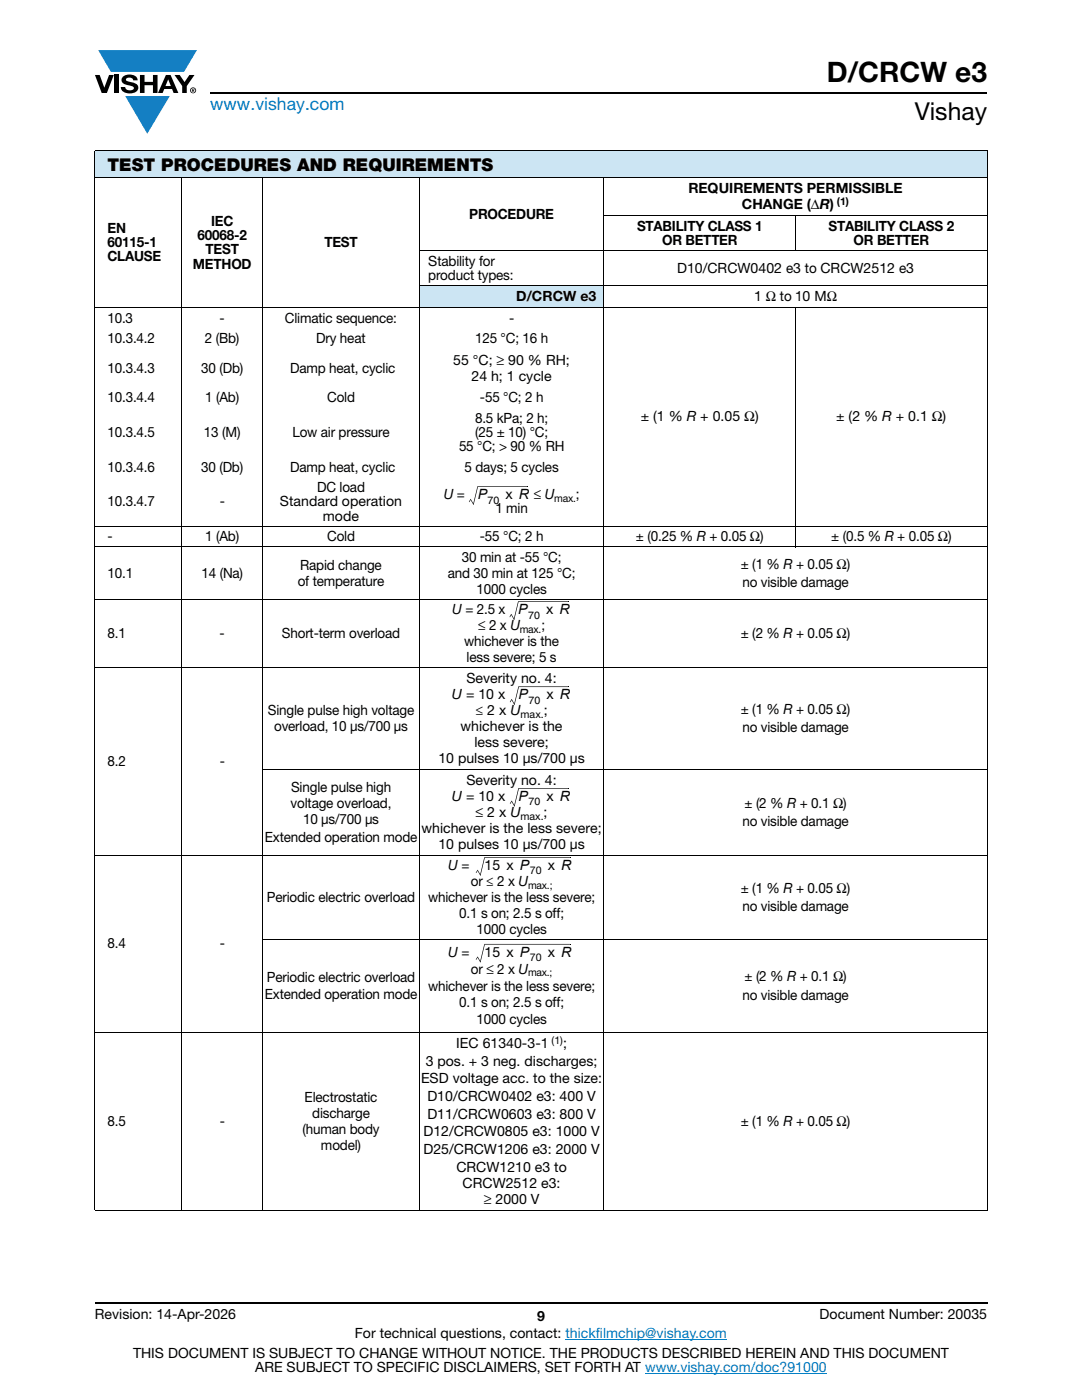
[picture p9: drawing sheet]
<svg xmlns="http://www.w3.org/2000/svg" width="216mm" height="279mm" viewBox="0 0 216 279" stroke-linecap="round" stroke-linejoin="round" font-family="sans-serif">
<defs><g id="words">
<text font-size="5.6" x="165" y="16.4">D/CRCW e3</text>
<text font-size="4.9" x="182.5" y="24">Vishay</text>
<text font-size="3.5" fill="#007ec4" x="42" y="21.9">www.vishay.com</text>
<text font-size="3.5" x="21.4" y="34.1">TEST PROCEDURES AND REQUIREMENTS</text>
<g font-size="2.8">
<text x="137.4" y="38.6">REQUIREMENTS PERMISSIBLE</text>
<text x="148" y="41.8">CHANGE (ΔR)</text>
<text x="21.4" y="46.5">EN</text>
<text x="39.4" y="47.9">60068-2</text>
<text x="42.1" y="45.1">IEC</text>
<text x="93.6" y="43.7">PROCEDURE</text>
<text x="127.1" y="46.1">STABILITY CLASS 1</text>
<text x="165.3" y="46.1">STABILITY CLASS 2</text>
<text x="21.4" y="49.4">60115-1</text>
<text x="21.4" y="52.2">CLAUSE</text>
<text x="38.5" y="53.6">METHOD</text>
<text x="41" y="50.8">TEST</text>
<text x="64.7" y="49.4">TEST</text>
<text x="85.4" y="53">Stability for</text>
<text x="132.1" y="48.9">OR BETTER</text>
<text x="170.3" y="48.9">OR BETTER</text>
<text x="85.4" y="55.8">product types:</text>
<text x="135.1" y="54.4">D10/CRCW0402 e3 to CRCW2512 e3</text>
<text x="21.4" y="64.4">10.3</text>
<text x="43.8" y="64.4">-</text>
<text x="56.9" y="64.4">Climatic sequence:</text>
<text x="101.6" y="64.4">-</text>
<text x="103" y="60.1">D/CRCW e3</text>
<text x="150.5" y="60.1">1 Ω to 10 MΩ</text>
<text x="21.4" y="68.5">10.3.4.2</text>
<text x="40.9" y="68.5">2 (Bb)</text>
<text x="63.1" y="68.5">Dry heat</text>
<text x="94.8" y="68.5">125 °C; 16 h</text>
<text x="21.4" y="74.4">10.3.4.3</text>
<text x="40.2" y="74.4">30 (Db)</text>
<text x="57.9" y="74.4">Damp heat, cyclic</text>
<text x="90.4" y="72.8">55 °C; ≥ 90 % RH;</text>
<text x="94.1" y="75.9">24 h; 1 cycle</text>
<text x="21.4" y="80.2">10.3.4.4</text>
<text x="41" y="80.2">1 (Ab)</text>
<text x="65.3" y="80.2">Cold</text>
<text x="95.8" y="80.2">-55 °C; 2 h</text>
<text x="21.4" y="87.2">10.3.4.5</text>
<text x="40.7" y="87.2">13 (M)</text>
<text x="58.3" y="87.2">Low air pressure</text>
<text x="91.6" y="90">55 °C; &gt; 90 % RH</text>
<text x="94.8" y="84.3">8.5 kPa; 2 h;</text>
<text x="94.8" y="87.2">(25 ± 10) °C;</text>
<text x="127.9" y="84.1">± (1 % R + 0.05 Ω)</text>
<text x="166.9" y="84.1">± (2 % R + 0.1 Ω)</text>
<text x="21.4" y="94.1">10.3.4.6</text>
<text x="40.1" y="94.1">30 (Db)</text>
<text x="57.9" y="94.1">Damp heat, cyclic</text>
<text x="92.7" y="94.1">5 days; 5 cycles</text>
<text x="21.4" y="101">10.3.4.7</text>
<text x="43.8" y="101">-</text>
<text x="55.9" y="101">Standard operation</text>
<text x="63.3" y="98.2">DC load</text>
<text x="88.5" y="99.7">U =</text>
<text x="95.3" y="99.7">P</text>
<text x="100.9" y="99.7">x R ≤ U</text>
<text x="114.9" y="99.7">;</text>
<text x="64.4" y="103.9">mode</text>
<text x="98.8" y="102.5">1 min</text>
<text x="21.4" y="108">-</text>
<text x="41" y="108">1 (Ab)</text>
<text x="59.9" y="113.7">Rapid change</text>
<text x="65.3" y="108">Cold</text>
<text x="92.1" y="112.1">30 min at -55 °C;</text>
<text x="95.8" y="108">-55 °C; 2 h</text>
<text x="126.9" y="108">± (0.25 % R + 0.05 Ω)</text>
<text x="147.8" y="113.5">± (1 % R + 0.05 Ω)</text>
<text x="165.9" y="108">± (0.5 % R + 0.05 Ω)</text>
<text x="21.4" y="115.3">10.1</text>
<text x="40.2" y="115.3">14 (Na)</text>
<text x="59.4" y="116.9">of temperature</text>
<text x="89.3" y="115.3">and 30 min at 125 °C;</text>
<text x="95.1" y="118.5">1000 cycles</text>
<text x="148.1" y="117.1">no visible damage</text>
<text x="90.2" y="122.6">U = 2.5 x</text>
<text x="95.4" y="125.8">≤ 2 x U</text>
<text x="103.4" y="122.6">P</text>
<text x="108" y="125.8">;</text>
<text x="109" y="122.6">x R</text>
<text x="21.4" y="127.4">8.1</text>
<text x="43.8" y="127.4">-</text>
<text x="56.3" y="127.4">Short-term overload</text>
<text x="92.6" y="129">whichever is the</text>
<text x="147.8" y="127.4">± (2 % R + 0.05 Ω)</text>
<text x="93.1" y="136.4">Severity no. 4:</text>
<text x="93.1" y="132.1">less severe; 5 s</text>
<text x="53.4" y="142.7">Single pulse high voltage</text>
<text x="90.2" y="139.6">U = 10 x</text>
<text x="94.9" y="142.7">≤ 2 x U</text>
<text x="103.5" y="139.6">P</text>
<text x="108.5" y="142.7">;</text>
<text x="109.1" y="139.6">x R</text>
<text x="147.8" y="142.6">± (1 % R + 0.05 Ω)</text>
<text x="54.7" y="145.9">overload, 10 μs/700 μs</text>
<text x="91.9" y="145.9">whichever is the</text>
<text x="94.7" y="149.1">less severe;</text>
<text x="148.1" y="146.1">no visible damage</text>
<text x="21.4" y="152.9">8.2</text>
<text x="43.8" y="152.9">-</text>
<text x="87.5" y="152.3">10 pulses 10 μs/700 μs</text>
<text x="58" y="161.3">voltage overload,</text>
<text x="58.1" y="158.1">Single pulse high</text>
<text x="90.2" y="159.9">U = 10 x</text>
<text x="93.1" y="156.7">Severity no. 4:</text>
<text x="103.5" y="159.9">P</text>
<text x="109.1" y="159.9">x R</text>
<text x="148.5" y="161.3">± (2 % R + 0.1 Ω)</text>
<text x="52.8" y="168">Extended operation mode</text>
<text x="60.5" y="164.4">10 μs/700 μs</text>
<text x="84.1" y="166.2">whichever is the less severe;</text>
<text x="94.9" y="163">≤ 2 x U</text>
<text x="108.5" y="163">;</text>
<text x="148.1" y="164.8">no visible damage</text>
<text x="87.5" y="169.4">10 pulses 10 μs/700 μs</text>
<text x="89.5" y="173.7">U =</text>
<text x="96.7" y="173.7">15 x P</text>
<text x="109.3" y="173.7">x R</text>
<text x="94" y="176.8">or ≤ 2 x U</text>
<text x="147.8" y="178.2">± (1 % R + 0.05 Ω)</text>
<text x="53.3" y="180">Periodic electric overload</text>
<text x="85.4" y="180">whichever is the less severe;</text>
<text x="91.6" y="183.2">0.1 s on; 2.5 s off;</text>
<text x="148.1" y="181.8">no visible damage</text>
<text x="21.4" y="189.3">8.4</text>
<text x="43.8" y="189.3">-</text>
<text x="89.4" y="191">U =</text>
<text x="95.1" y="186.4">1000 cycles</text>
<text x="96.7" y="191">15 x P</text>
<text x="109.3" y="191">x R</text>
<text x="53.3" y="195.9">Periodic electric overload</text>
<text x="85.4" y="197.7">whichever is the less severe;</text>
<text x="94" y="194.3">or ≤ 2 x U</text>
<text x="148.5" y="195.8">± (2 % R + 0.1 Ω)</text>
<text x="52.8" y="199.5">Extended operation mode</text>
<text x="91.6" y="201">0.1 s on; 2.5 s off;</text>
<text x="148.1" y="199.5">no visible damage</text>
<text x="91" y="209.1">IEC 61340-3-1</text>
<text x="95.1" y="204.4">1000 cycles</text>
<text x="112.4" y="209.1">;</text>
<text x="84.9" y="212.7">3 pos. + 3 neg. discharges;</text>
<text x="60.8" y="219.9">Electrostatic</text>
<text x="84" y="216.2">ESD voltage acc. to the size:</text>
<text x="85.3" y="219.7">D10/CRCW0402 e3: 400 V</text>
<text x="21.4" y="224.7">8.5</text>
<text x="43.8" y="224.7">-</text>
<text x="60.4" y="226.3">(human body</text>
<text x="62.3" y="223.1">discharge</text>
<text x="84.5" y="226.8">D12/CRCW0805 e3: 1000 V</text>
<text x="85.3" y="223.3">D11/CRCW0603 e3: 800 V</text>
<text x="147.8" y="224.7">± (1 % R + 0.05 Ω)</text>
<text x="64.1" y="229.4">model)</text>
<text x="84.5" y="230.3">D25/CRCW1206 e3: 2000 V</text>
<text x="91.1" y="233.8">CRCW1210 e3 to</text>
<text x="92.3" y="237">CRCW2512 e3:</text>
<text x="96.5" y="240.2">≥ 2000 V</text>
<text x="18.9" y="263.3">Revision: 14-Apr-2026</text>
<text x="107.2" y="263.6">9</text>
<text x="163.6" y="263.3">Document Number: 20035</text>
<text x="70.8" y="267.1">For technical questions, contact: thickfilmchip@vishay.com</text>
<text x="26.5" y="271">THIS DOCUMENT IS SUBJECT TO CHANGE WITHOUT NOTICE. THE PRODUCTS DESCRIBED HEREIN AND THIS DOCUMENT</text>
<text x="50.9" y="273.8">ARE SUBJECT TO SPECIFIC DISCLAIMERS, SET FORTH AT www.vishay.com/doc?91000</text>
</g>
<g font-size="2.1">
<text x="167" y="40.9">(1)</text>
<text x="97.3" y="100.5">70</text>
<text x="110.6" y="100.2">max.</text>
<text x="105.4" y="123.5">70</text>
<text x="103.7" y="126.3">max.</text>
<text x="103.9" y="143.3">max.</text>
<text x="105.5" y="140.4">70</text>
<text x="105.5" y="160.7">70</text>
<text x="103.9" y="163.6">max.</text>
<text x="105.4" y="177.3">max.;</text>
<text x="105.7" y="174.5">70</text>
<text x="105.7" y="191.9">70</text>
<text x="105.4" y="194.8">max.;</text>
<text x="110.1" y="208.3">(1)</text>
</g>
</g></defs>
<g fill="#147fc3">
<path d="M19.6 10h19.7l-2.6 4.3h-1.1h-13.5z"/>
<path d="M25 19.2h8.9l-4.5 7.5z"/>
</g>
<g fill="#000">
<path d="M18.9 15h1l.9 2.5 1-2.5h.9l-1.4 3.6h-1zM22.9 15h.9v3.6h-.9zM24.6 15.3a2.1 2.1 0 0 1 2.8 .3l.1 .4h-.9a.79 .79 0 0 0-.7-.5 .79 .79 0 0 0-.8 .4l.3 .3 1 .2a1.08 1.08 0 0 1 1.2 1 1.08 1.08 0 0 1-1.1 1.2 1.73 1.73 0 0 1-2.4-1.2h.9a.96 .96 0 0 0 .8 .6 .96 .96 0 0 0 .9-.4 1.31 1.31 0 0 0-1.2-.6 1.03 1.03 0 0 1-1.1-.6 1.03 1.03 0 0 1 .2-1.1zM27.9 15h.9v1.3h1.7v-1.3h.9v3.6h-.9v-1.6h-1.7v1.6h-.9zM34.8 15h1.1l.9 1.4 1-1.4h1l-1.5 2.2v1.4h-.9v-1.4z"/>
<path d="M33.6 15.9l.5 1.3h-1.1zM33.1 15l-1.6 3.6h1l.3-.8h1.5l.3 .8h1l-1.6-3.6z"/>
<path d="M38.4 17.8h.2v.2h-.2zM38.3 17.7v.7h.1v-.3l.4 .3-.2-.3 .2-.2-.1-.2z"/>
<path d="M38.1 18a.46 .46 0 0 1 .9 0 .46 .46 0 0 1-.9 0zM37.9 18a.6 .6 0 0 0 1.2 0 .6 .6 0 0 0-1.2 0z"/>
</g>
<path d="M42 18.6h155M18.9 260h178.1" fill="none" stroke="#000" stroke-width=".36"/>
<path d="M112.8 267.3h32.3M128.7 274h36.3" fill="none" stroke="#007ec4" stroke-width=".2"/>
<g fill="#cce5f3">
<path d="M18.9 30h178.1v5.5h-178.1z"/>
<path d="M83.7 57h36.8v4.4h-36.8z"/>
</g>
<g fill="none" stroke="#000" stroke-width=".2">
<path d="M18.9 30h178.1M18.9 35.5h178.1M18.9 30.1v211.3M36.2 35.4v206.2M52.4 35.4v206.2M83.7 35.4v206.2M120.5 35.4v206.2M197 30.1v211.3M83.6 50h113.4M83.6 57h113.4M120.4 43.1h76.6M158.7 43v7.1"/>
<path d="M18.9 61.4h178.1M158.7 61.3v47.9M95.2 97.1h10.1M18.9 105h178.1M18.9 109.2h178.1M18.9 119.6h178.1M18.9 133.3h178.1M103.4 120.1h10M103.4 137.1h10.1M52.3 153.6h144.7M103.4 157.3h10.1M18.9 170.7h178.1"/>
<path d="M96.6 171.1h17.1M52.3 187.5h144.7M96.6 188.4h17.1M18.9 206h178.1M18.9 241.5h178.1"/>
</g>
<g fill="#000">
<path d="M93.9 99.6l.1 .1-.3 .5-.1-.1zM95.2 97.1h.2l-.9 3.5h-.1zM105.3 97l.1 .2zM93.6 100.1l.1 .1zM94.4 100.7l.2-.1zM93.9 99.5l.6 1.1-.1 .1-.5-1zM94.4 100.6l.1 .1zM101.7 123.1l.1 .1zM102 122.6l.1 .1-.3 .4h-.1zM102 139.6h.2l-.3 .5h-.2zM102.5 123.6h.2zM102 122.5l.6 1.1h-.1l-.5-.9z"/>
<path d="M102.5 123.6l.1 .1zM103.4 120.1h.1l-.9 3.5h-.1zM103.4 137.1h.1l-.8 3.5h-.1zM113.4 120l.1 .1zM113.5 137v.1zM101.7 140.1l.1 .1zM102 159.9h.2l-.3 .5-.2-.1zM102.6 140.6h.1zM102.1 139.5l.6 1-.1 .1zM102.6 140.6l.1 .1zM103.4 157.3l.1 .1-.8 3.5-.1-.1zM113.5 157.3v.1z"/>
<path d="M95 174.1v.1zM95.2 173.7h.2l-.3 .5-.1-.1zM95.8 174.7h.1zM95.3 173.6l.6 1-.1 .1zM95.8 174.6l.1 .1zM96.6 171.1l.2 .1-.9 3.5-.1-.1zM101.7 160.3l.1 .1zM102.6 160.9h.1zM102.1 159.8l.6 1-.1 .1zM102.6 160.8l.1 .1zM113.7 171.1l.1 .1zM95 191.5v.1z"/>
<path d="M95.2 191h.2l-.3 .5h-.1zM95.8 192h.1zM95.3 190.9l.6 1-.1 .1zM96.6 188.4l.2 .1-.9 3.5h-.1zM113.7 188.4l.1 .1z"/>
</g>
<use href="#words"/>
</svg>
